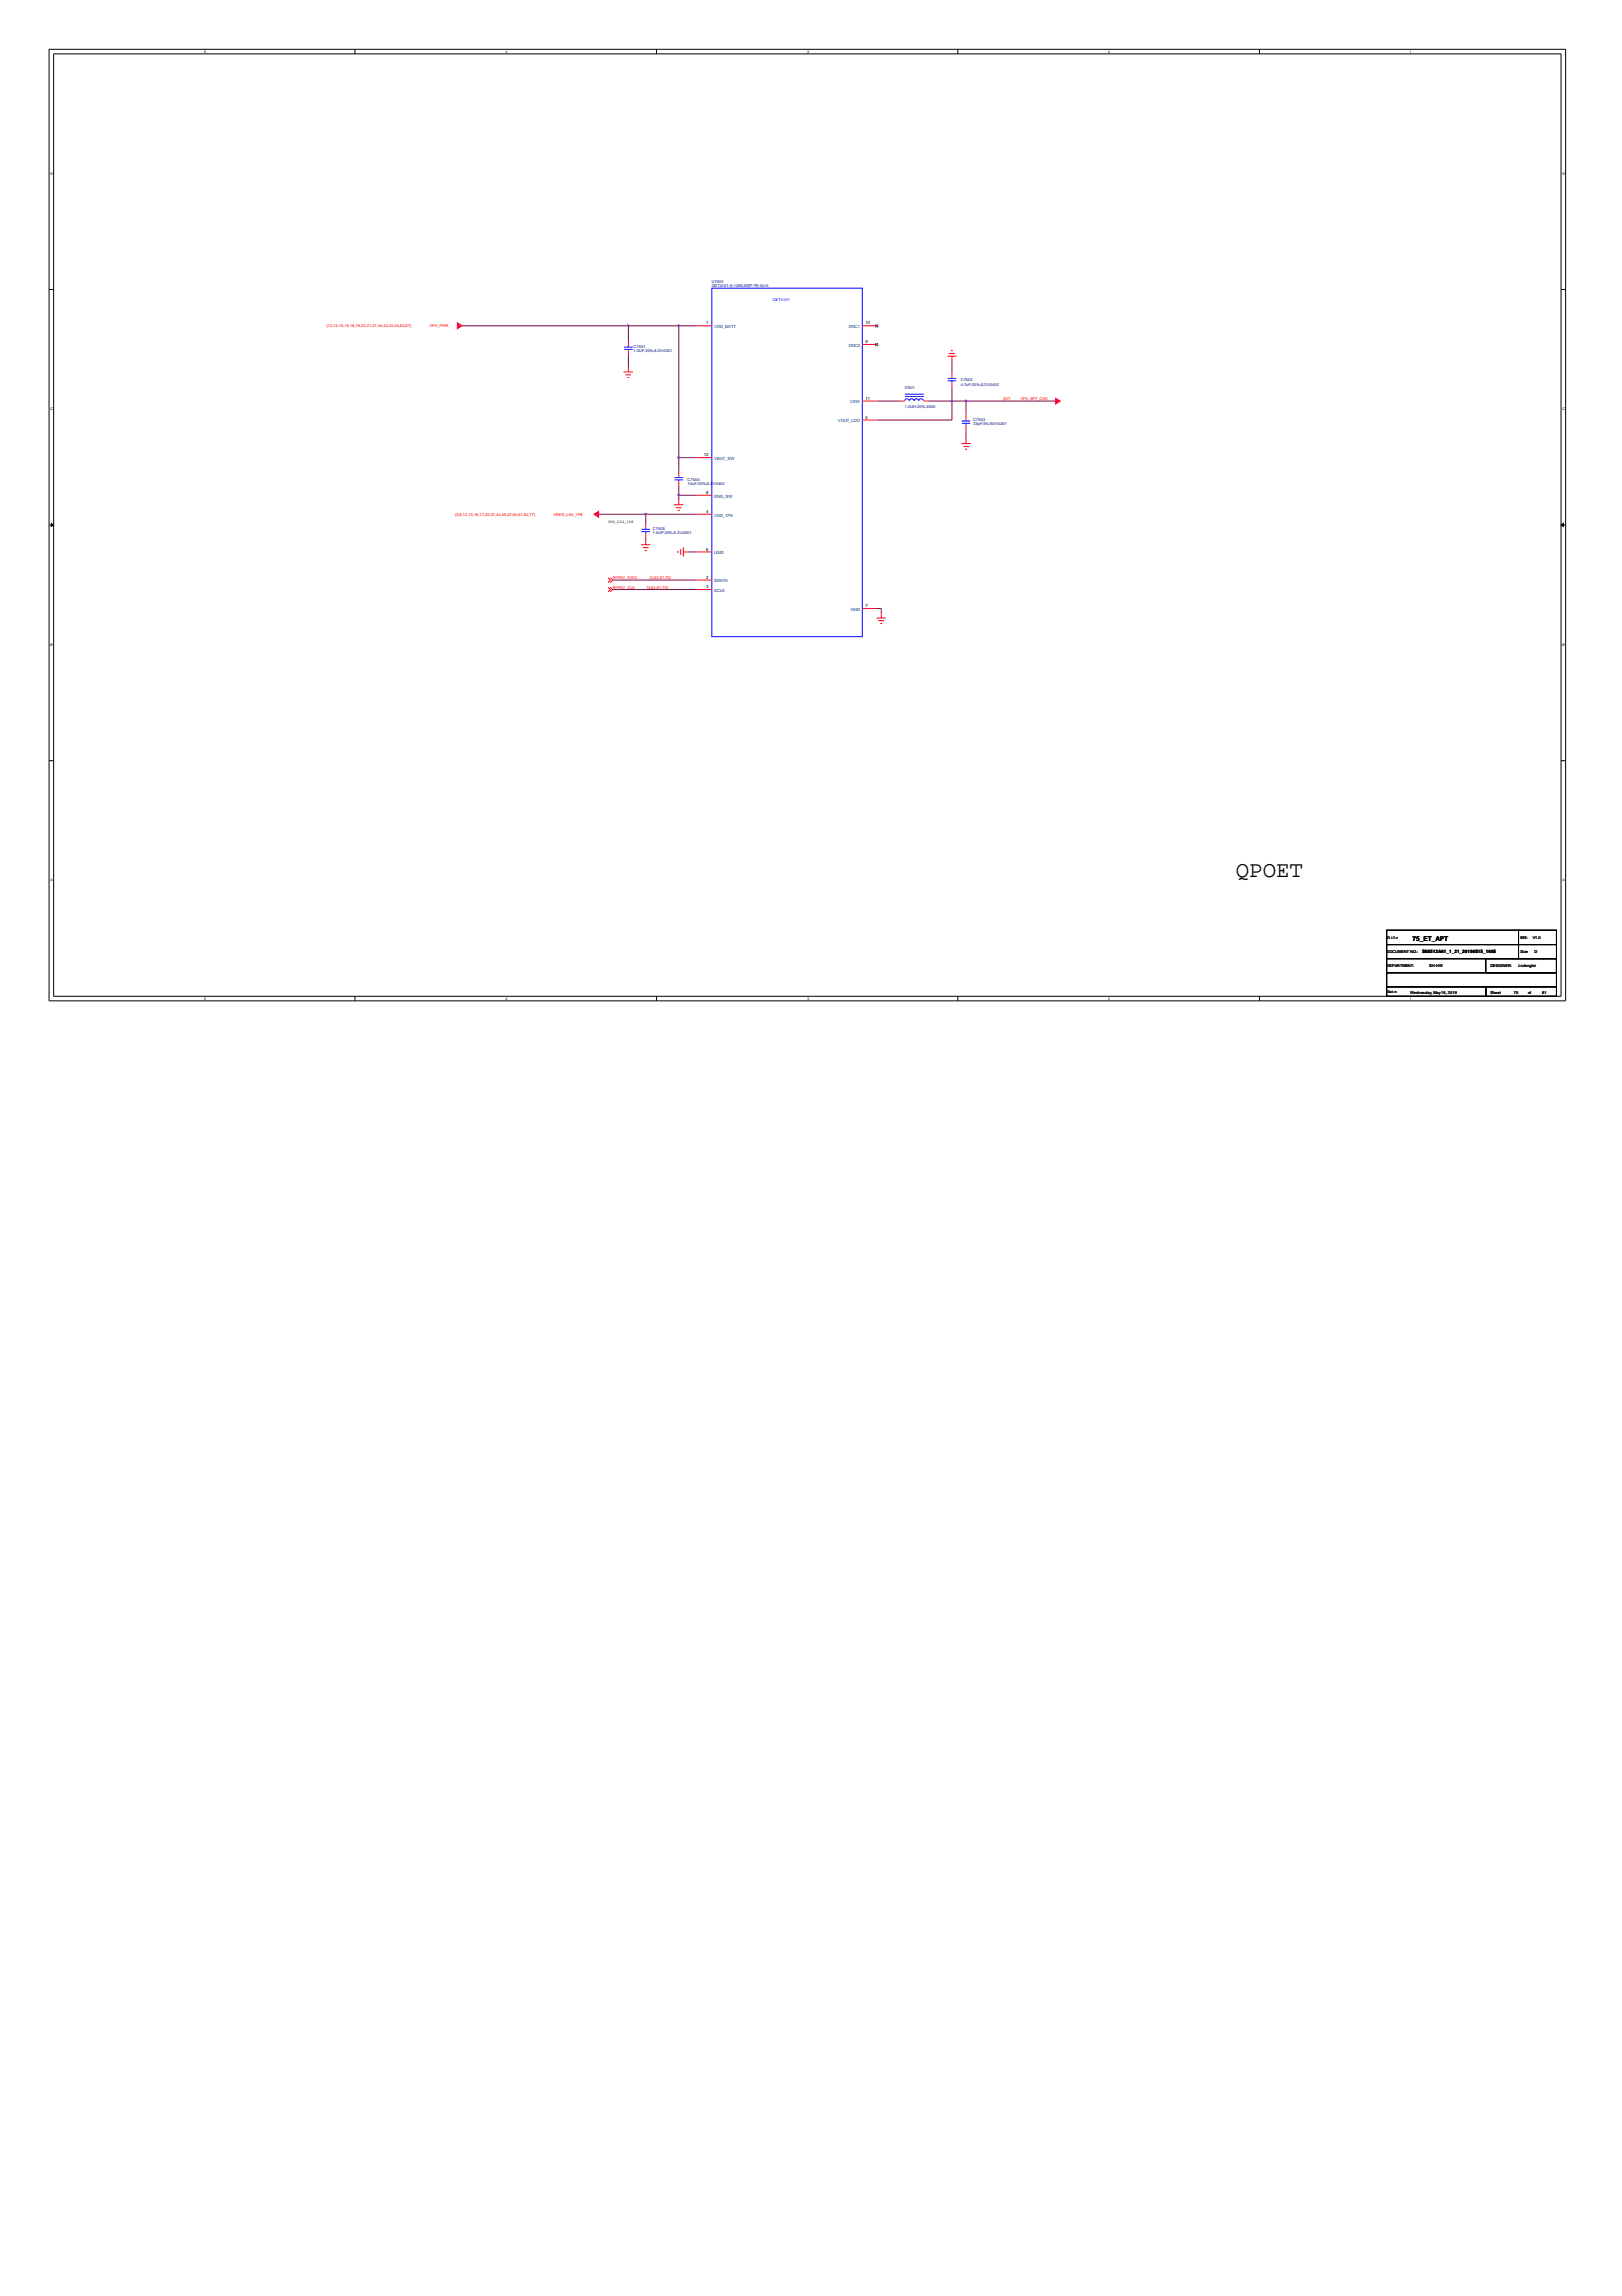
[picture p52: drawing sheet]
<svg xmlns="http://www.w3.org/2000/svg" width="210mm" height="297mm" viewBox="0 0 210 297" stroke-linecap="round" stroke-linejoin="round" font-family="sans-serif">
<defs><g id="words">
<text font-size="2.9" x="159.9" y="113.5">QPOET</text>
<text font-size=".8" x="182.8" y="121.8">75_ET_APT</text>
<g font-size=".6">
<text x="91.4" y="42">1</text>
<text x="112" y="42">10</text>
<text x="112" y="44.4">9</text>
<text x="112" y="51.7">11</text>
<text x="91.1" y="59">12</text>
<text x="112" y="54.2">5</text>
<text x="91.4" y="63.9">8</text>
<text x="91.4" y="66.4">4</text>
<text x="91.4" y="71.2">6</text>
<text x="91.4" y="74.9">2</text>
<text x="91.4" y="76.1">3</text>
<text x="112" y="78.6">7</text>
<text x="184" y="123.3">S88512AA1_1_21_20190515_1605</text>
</g>
<g font-size=".6" fill="#004080">
<text x="92.4" y="42.4">VDD_BATT</text>
<text x="109.9" y="44.9">DNC2</text>
<text x="109.9" y="42.4">DNC1</text>
<text x="110" y="52.2">VSW</text>
<text x="92.4" y="59.5">VBAT_SW</text>
<text x="108.4" y="54.6">VOUT_LDO</text>
<text x="92.4" y="64.4">GND_SW</text>
<text x="92.4" y="66.8">VDD_1P8</text>
<text x="92.4" y="71.7">USID</text>
<text x="92.4" y="75.3">SDATA</text>
<text x="92.4" y="76.6">SCLK</text>
<text x="110.1" y="79">GND</text>
</g>
<g font-size=".5">
<text x="26.4" y="6.8">5</text>
<text x="65.4" y="6.8">4</text>
<text x="104.4" y="6.8">3</text>
<text x="143.4" y="6.8">2</text>
<text x="182.5" y="6.8">1</text>
<text x="6.5" y="22.6">D</text>
<text x="202.2" y="22.6">D</text>
<text x="6.5" y="53.1">C</text>
<text x="202.2" y="53.1">C</text>
<text x="78.7" y="67.6">VDD_DIG_1P8</text>
<text x="6.5" y="83.6">B</text>
<text x="202.2" y="83.6">B</text>
<text x="6.5" y="114">A</text>
<text x="202.2" y="114">A</text>
<text x="179.5" y="121.4">Title</text>
<text x="179.5" y="123.3">DOCUMENT NO.:</text>
<text x="179.5" y="125.1">DEPARTMENT:</text>
<text x="185" y="125.1">SH-HW</text>
<text x="192.9" y="125.1">DESIGNER:</text>
<text x="196.5" y="125.1">Liufenglei</text>
<text x="196.8" y="123.3">Size</text>
<text x="196.8" y="121.4">REV:</text>
<text x="198.4" y="121.5">V1.0</text>
<text x="198.6" y="123.3">D</text>
<text x="26.4" y="129.3">5</text>
<text x="65.4" y="129.3">4</text>
<text x="104.4" y="129.3">3</text>
<text x="143.4" y="129.3">2</text>
<text x="179.5" y="128.5">Date:</text>
<text x="182.5" y="129.3">1</text>
<text x="182.5" y="128.6">Wednesday, May15, 2019</text>
<text x="192.9" y="128.6">Sheet</text>
<text x="195.9" y="128.6">75</text>
<text x="197.7" y="128.6">of</text>
<text x="199.6" y="128.6">81</text>
</g>
<g font-size=".5" fill="#000080">
<text x="92.1" y="36.6">U7501</text>
<text x="92.1" y="37.2">QET4101-0-12WLNSP-TR-00-0</text>
<text x="82" y="45">C7501</text>
<text x="82" y="45.5">1.0UF;20%;6.3V;0201</text>
<text x="117.1" y="50.3">l7501</text>
<text x="117.1" y="52.8">1.0UH;20%;2520</text>
<text x="124.3" y="49.3">C7502</text>
<text x="124.3" y="49.9">4.7uF;20%;6.3V;0402</text>
<text x="125.9" y="54.5">C7503</text>
<text x="125.9" y="55">33pF;5%;50V;0201</text>
<text x="89" y="62.2">C7504</text>
<text x="89" y="62.7">10uF;20%;6.3</text>
<text x="92.2" y="62.7">V;0402</text>
<text x="84.5" y="68.6">C7505</text>
<text x="84.5" y="69.1">1.0UF;20%;6.3V;0201</text>
</g>
<text font-size=".5" fill="#00f" x="100" y="39">QET4101</text>
<g font-size=".5" fill="#f00">
<text x="42.3" y="42.4">[13,14,15,16,18,19,20,21,37,40,42,43,44,62,67]</text>
<text x="55.6" y="42.4">VPH_PWR</text>
<text x="129.9" y="51.8">[67]</text>
<text x="132.1" y="51.8">VPA_APT_CH0</text>
<text x="58.9" y="66.7">[3,8,12,15,16,17,20,37,44,45,47,60,61,62,77]</text>
<text x="71.6" y="66.7">VREG_L9A_1P8</text>
<text x="79.3" y="75">RFFE2_DATA</text>
<text x="79.3" y="76.2">RFFE2_CLK</text>
<text x="83.7" y="76.2">[3,62,67,70]</text>
<text x="84.1" y="75">[3,62,67,70]</text>
</g>
</g></defs>
<g fill="none" stroke="#000" stroke-width=".13">
<path d="M6.3 6.4h196.3v123.1h-196.3zM6.9 7h195.1v121.9h-195.1zM45.9 6.4v.6M85 6.4v.6M124 6.4v.6M163 6.4v.6M6.3 37.5h.6M202 37.5h.6M6.3 67.9h.6M202 67.9h.6M6.3 98.4h.6M202 98.4h.6"/>
<path d="M45.9 128.9v.6M85 128.9v.6M124 128.9v.6M163 128.9v.6M179.5 120.3h17v1.9h-17zM179.5 122.2h17v1.8h-17zM179.5 127.7h12.8v1.2h-12.8zM179.5 125.8h21.9v1.9h-21.9zM179.5 124h21.9v1.8h-21.9zM192.3 127.7h9.1v1.2h-9.1zM192.3 124h9.1v1.8h-9.1zM196.5 120.3h4.9v1.9h-4.9z"/>
<path d="M196.5 122.2h4.9v1.8h-4.9z"/>
</g>
<g fill="#000" stroke="#000" stroke-width=".13">
<path d="M6.6 67.7l.3 .2-.3 .2z" fill-rule="evenodd"/>
<path d="M202 67.9l.3-.2v.4z" fill-rule="evenodd"/>
</g>
<g fill="none" stroke="#f00" stroke-width=".13">
<path d="M80.7 48.1h1.2M80.9 48.5h.8M81.2 48.8h.2M81.3 44.1v.7M81.3 45.4v.6M81.3 47.5v.6M90.3 42.1h1.8M90.3 59.2h1.8M111.6 42.1h1.9M111.6 44.6h1.9M111.6 51.9h1.9M111.6 54.3h1.9"/>
<path d="M116.5 51.9h.6M119.5 51.9h.6M122.6 46.1h1.2M122.8 45.7h.8M123.1 45.4h.2M123.2 46.1v.6M123.2 48.2v.6M123.2 49.5v.6M124.4 57.4h1.2M124.7 57.8h.7M124.9 58.1h.2M125 53.7v.6"/>
<path d="M125 54.9v.7M125 56.8v.6M78.7 74.7l.3 .3-.3 .4M78.7 76l.3 .3-.3 .3M79 74.7l.3 .3-.3 .4M79 76l.3 .3-.3 .3M83 70.5h1.2M83.2 70.9h.7M83.4 71.2h.3M83.6 67.8v.6M83.6 68.9v.7M83.6 69.9v.6"/>
<path d="M87.2 65.3h1.2M87.5 65.7h.7M87.7 66h.3M87.7 71.3v.2M87.8 61v.7M87.8 62.3v.6M87.8 64.7v.6M88.1 71v.8M88.4 71.4h.7M88.4 70.8v1.2M90.3 71.4h1.8M90.3 66.5h1.8"/>
<path d="M90.3 75h1.8M90.3 76.3h1.8M90.3 64.1h1.8M111.6 78.7h1.9M113.5 80h1.1M114 79.3v.7M113.7 80.3h.7M113.9 80.7h.3"/>
</g>
<g fill="#f00" stroke="#f00" stroke-width=".13">
<path d="M59.2 41.8l.6 .3-.6 .4z" fill-rule="evenodd"/>
<path d="M136.6 51.5l.6 .4-.6 .4z" fill-rule="evenodd"/>
<path d="M76.9 66.5l.6-.3v.7z" fill-rule="evenodd"/>
</g>
<g fill="none" stroke="#00f" stroke-width=".13">
<path d="M92.1 37.3h19.5v45.1h-19.5zM80.8 45.2h1.1M80.8 44.9h1.1M81.3 44.8v.1M81.3 45.2v.2M117.1 51.8v-.1a.29 .29 0 0 1 .3-.1 .29 .29 0 0 1 .2 .2M117.1 51h2.4M117.1 51.3h2.4M117.7 51.8a.3 .3 0 0 1 .3-.2 .3 .3 0 0 1 .3 .2M118.3 51.8v-.1a.29 .29 0 0 1 .4-.1 .29 .29 0 0 1 .2 .2M118.9 51.8a.3 .3 0 0 1 .3-.2 .3 .3 0 0 1 .3 .2M122.6 49.3h1.1"/>
<path d="M122.6 49h1.1M123.2 48.8v.2M123.2 49.3v.2M124.5 54.8h1.1M124.5 54.5h1.1M125 54.3v.2M125 54.8v.1M83 68.8h1.1M83 68.5h1.1M83.6 68.4v.1M83.6 68.8v.1M87.3 62.1h1.1"/>
<path d="M87.3 61.8h1.1M87.8 61.7v.1M87.8 62.1v.2"/>
</g>
<path d="M113.3 44.4l.4 .4M113.3 42l.4 .4M113.6 44.4l-.4 .4M113.6 42l-.4 .4" fill="none" stroke="#804000" stroke-width=".13"/>
<g fill="none" stroke="#800040" stroke-width=".13">
<path d="M59.8 42.1h30.5M81.3 42.1v2M81.3 46v1.5M87.8 42.1v18.9M87.8 59.2h2.5M113.5 51.9h3M120.1 51.9h16.5M123.2 46.7v1.5M123.2 50.1v4.2h-9.7M125 51.9v1.8M125 55.6v1.2M77.5 66.5h12.8"/>
<path d="M79.3 75h11M79.3 76.3h11M83.6 66.5v1.3M83.6 69.6v.3M87.8 62.9v1.8M87.8 64.1h2.5M89.1 71.4h1.2M113.5 78.7h.5v.6"/>
</g>
<g fill="#f0f" stroke="#f0f" stroke-width=".13">
<path d="M81.2 42h.2v.2h-.2z" fill-rule="evenodd"/>
<path d="M87.7 59.1h.2v.1h-.2z" fill-rule="evenodd"/>
<path d="M87.7 42h.2v.2h-.2z" fill-rule="evenodd"/>
<path d="M123.1 51.8h.1v.1h-.1z" fill-rule="evenodd"/>
<path d="M124.9 51.8h.1v.1h-.1z" fill-rule="evenodd"/>
<path d="M87.7 64h.2v.1h-.2z" fill-rule="evenodd"/>
<path d="M83.5 66.4h.1v.2h-.1z" fill-rule="evenodd"/>
<path d="M81.2 42h.2v.2h-.2z" fill-rule="evenodd"/>
<path d="M87.7 59.1h.2v.1h-.2z" fill-rule="evenodd"/>
<path d="M87.7 42h.2v.2h-.2z" fill-rule="evenodd"/>
<path d="M123.1 51.8h.1v.1h-.1z" fill-rule="evenodd"/>
<path d="M124.9 51.8h.1v.1h-.1z" fill-rule="evenodd"/>
<path d="M87.7 64h.2v.1h-.2z" fill-rule="evenodd"/>
<path d="M83.5 66.4h.1v.2h-.1z" fill-rule="evenodd"/>
</g>
<use href="#words"/>
</svg>
